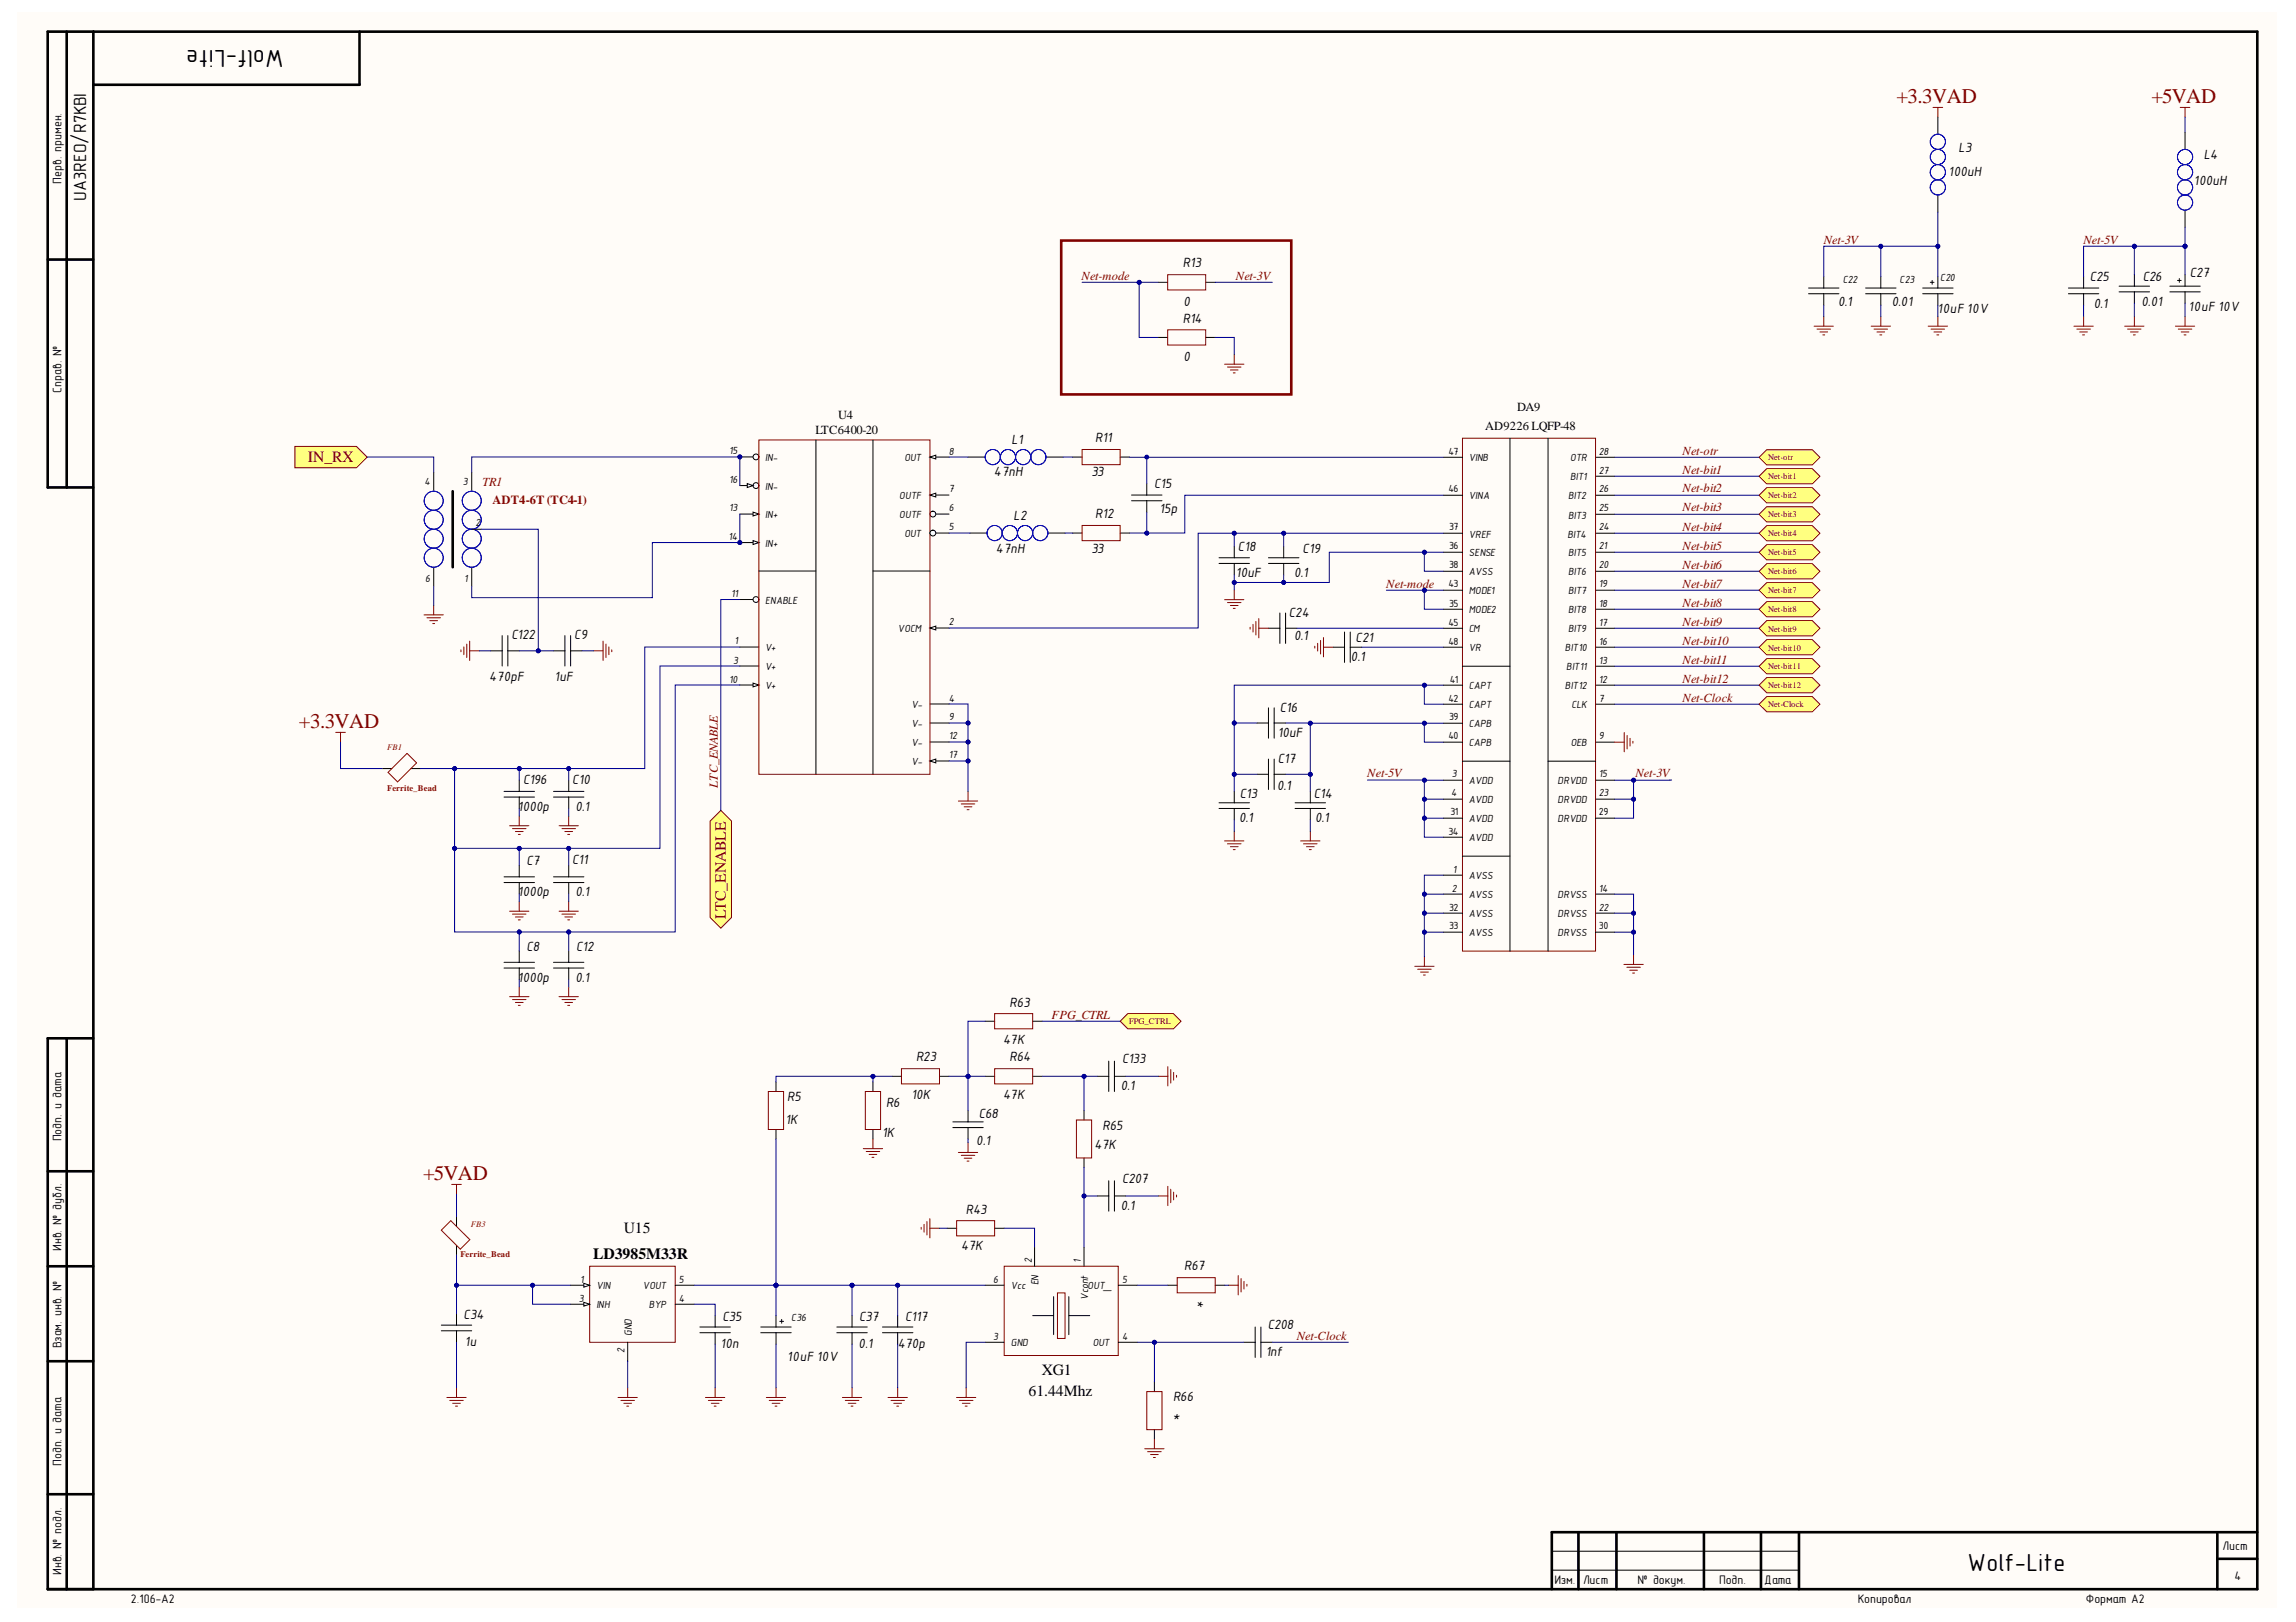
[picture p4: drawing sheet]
<svg xmlns="http://www.w3.org/2000/svg" width="297mm" height="210mm" viewBox="0 0 297 210" stroke-linecap="round" stroke-linejoin="round" font-family="sans-serif">
<defs><g id="words">
<g font-size="3.2">
<text x="36.7" y="6.4" transform="rotate(-180 36.7 6.4)">Wolf-Lite</text>
<text x="254.6" y="203.3">Wolf-Lite</text>
</g>
<g font-size="2.7" fill="#800000">
<text x="245.3" y="13.4">+3.3VAD</text>
<text x="278.3" y="13.4">+5VAD</text>
<text x="38.7" y="94.2">+3.3VAD</text>
<text x="54.7" y="152.7">+5VAD</text>
</g>
<text font-size="2.3" x="11.2" y="26" transform="rotate(-90 11.2 26)">UA3REO/R7KBI</text>
<g font-size="2" fill="#800000">
<text x="39.8" y="59.8">IN_RX</text>
<text x="93.9" y="118.9" transform="rotate(-90 93.9 118.9)">LTC_ENABLE</text>
</g>
<g font-size="2">
<text x="80.7" y="159.5">U15</text>
<text x="76.7" y="163">LD3985M33R</text>
<text x="134.8" y="177.9">XG1</text>
<text x="133.1" y="180.6">61.44Mhz</text>
</g>
<g font-size="1.9">
<text x="252.1" y="22.8">100uH</text>
<text x="253.4" y="19.6">L3</text>
<text x="285.1" y="20.6">L4</text>
<text x="283.8" y="24">100uH</text>
<text x="153" y="34.6">R13</text>
<text x="283.3" y="35.8">C27</text>
<text x="153" y="41.8">R14</text>
<text x="153.1" y="39.6">0</text>
<text x="237.8" y="39.6">0.1</text>
<text x="244.7" y="39.6">0.01</text>
<text x="250.7" y="40.5">10uF 10V</text>
<text x="270.4" y="36.3">C25</text>
<text x="270.9" y="39.8">0.1</text>
<text x="277.1" y="39.6">0.01</text>
<text x="277.2" y="36.3">C26</text>
<text x="283.1" y="40.2">10uF 10V</text>
<text x="153.1" y="46.7">0</text>
<text x="130.9" y="57.5">L1</text>
<text x="141.7" y="57.2">R11</text>
<text x="128.6" y="61.6">47nH</text>
<text x="141.2" y="61.6">33</text>
<text x="149.3" y="63.1">C15</text>
<text x="128.8" y="71.5">47nH</text>
<text x="131.1" y="67.3">L2</text>
<text x="141.2" y="71.5">33</text>
<text x="141.7" y="67">R12</text>
<text x="150" y="66.4">15p</text>
<text x="160.1" y="71.3">C18</text>
<text x="168.5" y="71.5">C19</text>
<text x="159.9" y="74.6">10uF</text>
<text x="167.4" y="74.6">0.1</text>
<text x="66.2" y="82.8">C122</text>
<text x="74.3" y="82.8">C9</text>
<text x="166.7" y="79.9">C24</text>
<text x="167.4" y="82.8">0.1</text>
<text x="175.4" y="83.1">C21</text>
<text x="63.3" y="88.2">470pF</text>
<text x="71.7" y="88.2">1uF</text>
<text x="174.8" y="85.5">0.1</text>
<text x="165.3" y="95.3">10uF</text>
<text x="165.6" y="92.1">C16</text>
<text x="67.7" y="101.4">C196</text>
<text x="74" y="101.4">C10</text>
<text x="165.3" y="98.7">C17</text>
<text x="67" y="104.9">1000p</text>
<text x="74.4" y="104.9">0.1</text>
<text x="160.3" y="106.4">0.1</text>
<text x="160.4" y="103.2">C13</text>
<text x="165.2" y="102.2">0.1</text>
<text x="170" y="103.2">C14</text>
<text x="170.1" y="106.4">0.1</text>
<text x="68.1" y="112">C7</text>
<text x="74" y="111.8">C11</text>
<text x="67" y="116">1000p</text>
<text x="74.4" y="116">0.1</text>
<text x="68.1" y="123.1">C8</text>
<text x="74.5" y="123.1">C12</text>
<text x="67" y="127">1000p</text>
<text x="74.4" y="127">0.1</text>
<text x="130.6" y="130.3">R63</text>
<text x="118.5" y="137.4">R23</text>
<text x="129.8" y="135.2">47K</text>
<text x="130.6" y="137.4">R64</text>
<text x="145.2" y="137.6">C133</text>
<text x="101.9" y="142.5">R5</text>
<text x="114.6" y="143.3">R6</text>
<text x="117.9" y="142.3">10K</text>
<text x="129.8" y="142.3">47K</text>
<text x="145" y="141.1">0.1</text>
<text x="101.6" y="145.5">1K</text>
<text x="114.1" y="147.2">1K</text>
<text x="126.3" y="148.2">0.1</text>
<text x="126.6" y="144.7">C68</text>
<text x="141.6" y="148.7">47K</text>
<text x="142.6" y="146.2">R65</text>
<text x="145.2" y="153.1">C207</text>
<text x="124.4" y="161.7">47K</text>
<text x="125" y="157.1">R43</text>
<text x="145" y="156.5">0.1</text>
<text x="153.2" y="164.4">R67</text>
<text x="60" y="170.7">C34</text>
<text x="93.5" y="171">C35</text>
<text x="111.2" y="171">C37</text>
<text x="117.1" y="171">C117</text>
<text x="154.7" y="168.2" transform="rotate(90 154.7 168.2)">*</text>
<text x="164" y="172">C208</text>
<text x="60.1" y="174.2">1u</text>
<text x="93.2" y="174.5">10n</text>
<text x="101.9" y="176.2">10uF 10V</text>
<text x="111.1" y="174.5">0.1</text>
<text x="116.2" y="174.5">470p</text>
<text x="163.8" y="175.5">1nf</text>
<text x="151.7" y="183.8">*</text>
<text x="151.8" y="181.3">R66</text>
</g>
<g font-size="1.6">
<text x="8" y="23.7" transform="rotate(-90 8 23.7)">Перв. примен.</text>
<text x="8" y="50.8" transform="rotate(-90 8 50.8)">Справ. №</text>
<text x="196.3" y="53.2">DA9</text>
<text x="105.5" y="56.1">LTC6400-20</text>
<text x="108.5" y="54.2">U4</text>
<text x="192.1" y="55.6">AD9226 LQFP-48</text>
<text x="8" y="147.7" transform="rotate(-90 8 147.7)">Подп. и дата</text>
<text x="8" y="161.9" transform="rotate(-90 8 161.9)">Инв. № дубл.</text>
<text x="8" y="174.5" transform="rotate(-90 8 174.5)">Взам. инв. №</text>
<text x="8" y="189.7" transform="rotate(-90 8 189.7)">Подп. и дата</text>
<text x="8" y="203.8" transform="rotate(-90 8 203.8)">Инв. № подл.</text>
<text x="287.5" y="200.6">Лист</text>
<text x="16.9" y="207.4">2.106-A2</text>
<text x="201.1" y="205">Изм.</text>
<text x="204.8" y="205">Лист</text>
<text x="211.8" y="205">№ докум.</text>
<text x="222.4" y="205">Подп.</text>
<text x="228.2" y="205">Дата</text>
<text x="240.3" y="207.4">Копировал</text>
<text x="269.9" y="207.4">Формат А2</text>
<text x="289.1" y="204.5">4</text>
</g>
<g font-size="1.6" fill="#800000">
<text x="235.9" y="31.5">Net-3V</text>
<text x="269.5" y="31.5">Net-5V</text>
<text x="139.9" y="36.2">Net-mode</text>
<text x="159.9" y="36.2">Net-3V</text>
<text x="217.7" y="58.8">Net-otr</text>
<text x="217.7" y="61.3">Net-bit1</text>
<text x="217.7" y="63.7">Net-bit2</text>
<text x="217.7" y="66.2">Net-bit3</text>
<text x="217.7" y="68.7">Net-bit4</text>
<text x="217.7" y="71.2">Net-bit5</text>
<text x="179.3" y="76.1">Net-mode</text>
<text x="217.7" y="73.6">Net-bit6</text>
<text x="217.7" y="76.1">Net-bit7</text>
<text x="217.7" y="78.5">Net-bit8</text>
<text x="217.7" y="81">Net-bit9</text>
<text x="217.7" y="83.4">Net-bit10</text>
<text x="217.7" y="85.9">Net-bit11</text>
<text x="217.7" y="88.3">Net-bit12</text>
<text x="217.7" y="90.8">Net-Clock</text>
<text x="92.9" y="101.9" transform="rotate(-90 92.9 101.9)">LTC_ENABLE</text>
<text x="176.9" y="100.6">Net-5V</text>
<text x="211.6" y="100.6">Net-3V</text>
<text x="136" y="131.9">FPG_CTRL</text>
<text x="167.8" y="173.4">Net-Clock</text>
</g>
<g font-size="1.6" fill="#980000">
<text x="62.4" y="62.9">TR1</text>
<text x="63.7" y="65.3">ADT4-6T (TC4-1)</text>
</g>
<g font-size="1.5">
<text x="238.4" y="36.7">C22</text>
<text x="245.8" y="36.7">C23</text>
<text x="251" y="36.4">C20</text>
<text x="94.3" y="58.7">15</text>
<text x="99" y="59.7">IN-</text>
<text x="117" y="59.7">OUT</text>
<text x="122.8" y="58.8">8</text>
<text x="190" y="59.7">VINB</text>
<text x="203.1" y="59.7">OTR</text>
<text x="206.8" y="58.8">28</text>
<text x="54.9" y="62.7">4</text>
<text x="59.9" y="62.7">3</text>
<text x="94.3" y="62.5">16</text>
<text x="99" y="63.4">IN-</text>
<text x="116.3" y="64.6">OUTF</text>
<text x="122.8" y="63.7">7</text>
<text x="190" y="64.6">VINA</text>
<text x="202.9" y="64.6">BIT2</text>
<text x="203.1" y="62.1">BIT1</text>
<text x="206.8" y="61.3">27</text>
<text x="206.8" y="63.7">26</text>
<text x="61.5" y="68.1">2</text>
<text x="94.2" y="69.9">14</text>
<text x="94.3" y="66.2">13</text>
<text x="99" y="67">IN+</text>
<text x="99" y="70.7">IN+</text>
<text x="116.3" y="67">OUTF</text>
<text x="117" y="69.5">OUT</text>
<text x="122.8" y="66.2">6</text>
<text x="122.8" y="68.6">5</text>
<text x="190" y="69.6">VREF</text>
<text x="202.8" y="69.6">BIT4</text>
<text x="202.9" y="67.1">BIT3</text>
<text x="206.8" y="68.6">24</text>
<text x="206.8" y="71.1">21</text>
<text x="206.8" y="66.2">25</text>
<text x="55" y="75.3">6</text>
<text x="60.1" y="75.3">1</text>
<text x="94.6" y="77.3">11</text>
<text x="190" y="72">SENSE</text>
<text x="190" y="74.5">AVSS</text>
<text x="190" y="76.9">MODE1</text>
<text x="202.9" y="76.9">BIT7</text>
<text x="202.9" y="72">BIT5</text>
<text x="202.9" y="74.5">BIT6</text>
<text x="206.8" y="76">19</text>
<text x="206.8" y="73.5">20</text>
<text x="95" y="83.3">1</text>
<text x="99" y="78.1">ENABLE</text>
<text x="116.2" y="81.8">VOCM</text>
<text x="122.8" y="80.9">2</text>
<text x="190" y="79.4">MODE2</text>
<text x="190" y="81.8">CM</text>
<text x="202.9" y="79.4">BIT8</text>
<text x="202.9" y="81.8">BIT9</text>
<text x="206.8" y="78.5">18</text>
<text x="206.8" y="81">17</text>
<text x="206.8" y="83.4">16</text>
<text x="94.3" y="88.3">10</text>
<text x="94.8" y="85.9">3</text>
<text x="99" y="84.3">V+</text>
<text x="99" y="86.7">V+</text>
<text x="99" y="89.2">V+</text>
<text x="190" y="89.2">CAPT</text>
<text x="190" y="84.3">VR</text>
<text x="202.4" y="84.3">BIT10</text>
<text x="202.4" y="89.2">BIT12</text>
<text x="202.6" y="86.7">BIT11</text>
<text x="206.8" y="88.3">12</text>
<text x="206.8" y="85.9">13</text>
<text x="117.9" y="94.1">V-</text>
<text x="117.9" y="91.6">V-</text>
<text x="122.8" y="95.7">12</text>
<text x="122.8" y="93.2">9</text>
<text x="122.8" y="90.8">4</text>
<text x="190" y="94.1">CAPB</text>
<text x="190" y="91.6">CAPT</text>
<text x="203.3" y="91.6">CLK</text>
<text x="206.8" y="90.8">7</text>
<text x="206.8" y="95.7">9</text>
<text x="117.9" y="96.5">V-</text>
<text x="117.9" y="99">V-</text>
<text x="122.8" y="98.1">17</text>
<text x="187.8" y="100.6">3</text>
<text x="190" y="101.5">AVDD</text>
<text x="190" y="96.5">CAPB</text>
<text x="201.5" y="101.5">DRVDD</text>
<text x="203.2" y="96.5">OEB</text>
<text x="206.8" y="100.6">15</text>
<text x="187.7" y="103">4</text>
<text x="190" y="104">AVDD</text>
<text x="190" y="106.4">AVDD</text>
<text x="201.5" y="104">DRVDD</text>
<text x="201.5" y="106.4">DRVDD</text>
<text x="206.8" y="103">23</text>
<text x="188" y="112.9">1</text>
<text x="190" y="113.8">AVSS</text>
<text x="190" y="108.9">AVDD</text>
<text x="187.8" y="115.4">2</text>
<text x="190" y="116.2">AVSS</text>
<text x="190" y="118.7">AVSS</text>
<text x="201.5" y="118.7">DRVSS</text>
<text x="201.5" y="116.2">DRVSS</text>
<text x="206.8" y="117.8">22</text>
<text x="206.8" y="115.4">14</text>
<text x="190" y="121.1">AVSS</text>
<text x="201.5" y="121.1">DRVSS</text>
<text x="75" y="166">1</text>
<text x="77.2" y="166.9">VIN</text>
<text x="83.2" y="166.9">VOUT</text>
<text x="87.8" y="166">5</text>
<text x="128.5" y="166">6</text>
<text x="130.8" y="166.9">Vcc</text>
<text x="133.5" y="163.4" transform="rotate(-90 133.5 163.4)">2</text>
<text x="134.3" y="166.4" transform="rotate(-90 134.3 166.4)">EN</text>
<text x="139.8" y="163.4" transform="rotate(-90 139.8 163.4)">1</text>
<text x="140.7" y="166.9">OUT_</text>
<text x="145.2" y="166">5</text>
<text x="74.9" y="168.5">3</text>
<text x="77.2" y="169.3">INH</text>
<text x="81.7" y="172.9" transform="rotate(-90 81.7 172.9)">GND</text>
<text x="83.9" y="169.3">BYP</text>
<text x="87.8" y="168.5">4</text>
<text x="102.4" y="170.9">C36</text>
<text x="128.5" y="173.4">3</text>
<text x="140.8" y="168.2" transform="rotate(-90 140.8 168.2)">Vcont</text>
<text x="145.2" y="173.4">4</text>
<text x="80.8" y="175.1" transform="rotate(-90 80.8 175.1)">2</text>
<text x="130.8" y="174.2">GND</text>
<text x="141.4" y="174.2">OUT</text>
</g>
<g font-size="1.4">
<text x="187.4" y="58.8">47</text>
<text x="187.4" y="63.7">46</text>
<text x="187.5" y="71.1">36</text>
<text x="187.5" y="68.6">37</text>
<text x="187.4" y="76">43</text>
<text x="187.5" y="73.5">38</text>
<text x="187.4" y="81">45</text>
<text x="187.4" y="83.4">48</text>
<text x="187.5" y="78.5">35</text>
<text x="187.6" y="88.3">41</text>
<text x="187.4" y="95.7">40</text>
<text x="187.4" y="90.8">42</text>
<text x="187.5" y="93.2">39</text>
<text x="187.6" y="105.5">31</text>
<text x="206.8" y="105.5">29</text>
<text x="187.4" y="108">34</text>
<text x="187.5" y="117.8">32</text>
<text x="187.5" y="120.3">33</text>
<text x="206.8" y="120.3">30</text>
</g>
<g font-size="1.1" fill="#800000">
<text x="228.8" y="59.6">Net-otr</text>
<text x="228.8" y="62">Net-bit1</text>
<text x="228.8" y="64.5">Net-bit2</text>
<text x="228.8" y="66.9">Net-bit3</text>
<text x="228.8" y="69.4">Net-bit4</text>
<text x="228.8" y="71.8">Net-bit5</text>
<text x="228.8" y="74.3">Net-bit6</text>
<text x="228.8" y="76.7">Net-bit7</text>
<text x="228.8" y="79.2">Net-bit8</text>
<text x="228.8" y="81.7">Net-bit9</text>
<text x="228.8" y="84.2">Net-bit10</text>
<text x="228.8" y="86.6">Net-bit11</text>
<text x="228.8" y="89.1">Net-bit12</text>
<text x="228.8" y="91.5">Net-Clock</text>
<text x="146.1" y="132.5">FPG_CTRL</text>
</g>
<g font-size="1.1" fill="#980000">
<text x="50.1" y="97.1">FB1</text>
<text x="50.1" y="102.4">Ferrite_Bead</text>
<text x="60.9" y="158.8">FB3</text>
<text x="59.6" y="162.6">Ferrite_Bead</text>
</g>
</g></defs>
<g fill="#fffcf8">
<path d="M2.2 1.6h292.3v206.5h-292.3z" fill-rule="evenodd"/>
<path d="M2.2 1.6h292.3v206.5h-292.3z" fill-rule="evenodd"/>
</g>
<g fill="none" stroke="#000" stroke-width=".34">
<path d="M8.6 4.1v59M12.1 4.1h-5.9v59h5.9M46.5 4.1v6.9h-34.4M6.2 33.6h5.9M58.6 63.6v9.8M8.6 134.4v71.3M12.1 134.4h-5.9v71.3h285.8v-201.6h-279.9v201.6M6.2 151.6h5.9M6.2 163.9h5.9M6.2 176.2h5.9M6.2 193.4h5.9M204.2 198.3v7.4"/>
<path d="M209.1 198.3v7.4M220.4 198.3v7.4M227.8 198.3v7.4M232.7 198.3v7.4M286.9 198.3v7.4M292 198.3h-91.2v7.4M286.9 201.7h5.1"/>
</g>
<g fill="none" stroke="#000" stroke-width=".13">
<path d="M282.7 17.1v2.2M234 38h3.9M234 37.3h3.9M235.9 35.8v1.5M235.9 38v1.5M241.4 38h3.9M241.4 37.3h3.9M243.3 35.8v1.5M243.3 38v1.5M248.7 38h4M248.7 37.3h4M249.7 36.5h.5"/>
<path d="M250 36.3v.5M250.7 35.8v1.5M250.7 38v1.5M267.6 38h3.9M267.6 37.3h3.9M269.6 35.8v1.5M269.6 38v1.5M274.2 37.8h3.9M274.2 37h3.9M276.1 35.6v1.4M276.1 37.8v1.4M280.7 37.8h4"/>
<path d="M280.7 37h4M281.7 36.3h.5M281.9 36v.5M282.7 27.2v2.2M282.7 35.6v1.4M282.7 37.8v1.4M125.2 59.2h2.3M135.3 59.2h2.2M138.8 59.2h1.2M144.9 59.2h1.2M56.1 61.1v2.5M56.1 73.4v2.5"/>
<path d="M61 61.1v2.5M61 73.4v2.5M61 68.5h1.3M125.5 69h2.2M135.6 69h2.2M138.8 69h1.2M144.9 69h1.2M146.4 64.8h3.9M146.4 64.1h3.9M148.4 62.6v1.5M148.4 64.8v1.5M157.7 72.9h3.9"/>
<path d="M157.7 72.2h3.9M159.7 70.7v1.5M159.7 72.9v1.5M164.1 72.9h3.9M164.1 72.2h3.9M166.1 70.7v1.5M166.1 72.9v1.5M49.5 99.5h1.2M53.2 99.5h1.2M63.5 84.2h1.5M65 82.3v3.9M65.7 82.3v3.9"/>
<path d="M65.7 84.2h1.5M71.6 84.2h1.5M73.1 82.3v3.9M73.8 84.2h1.5M73.8 82.3v3.9M162.6 93.6h1.5M164.1 91.6v3.9M164.1 98.2v4M164.8 91.6v3.9M164.8 98.2v4M164.8 93.6h1.5M65.2 103.1h3.9"/>
<path d="M65.2 102.4h3.9M65.2 114.2h3.9M65.2 113.5h3.9M67.2 100.9v1.5M67.2 103.1v1.5M67.2 112v1.5M67.2 114.2v1.5M71.6 103.1h3.9M71.6 102.4h3.9M71.6 114.2h3.9M71.6 113.5h3.9M73.6 100.9v1.5"/>
<path d="M73.6 103.1v1.5M73.6 112v1.5M73.6 114.2v1.5M157.7 104.6h3.9M157.7 103.9h3.9M159.7 102.4v1.5M159.7 104.6v1.5M162.6 100.2h1.5M164.8 100.2h1.5M167.5 104.6h4M167.5 103.9h4M169.5 102.4v1.5"/>
<path d="M169.5 104.6v1.5M65.2 125.3h3.9M65.2 124.5h3.9M67.2 123.1v1.4M67.2 125.3v1.4M71.6 125.3h3.9M71.6 124.5h3.9M73.6 123.1v1.4M73.6 125.3v1.4M200.8 203.2h31.9M200.8 200.7h31.9"/>
</g>
<g fill="none" stroke="#800000" stroke-width=".13">
<path d="M282.1 13.9h1.2M282.7 13.9v1.2M140 58.2h4.9v1.9h-4.9zM268.3 42.2h2.5M268.7 42.6h1.7M269.1 43h1M269.4 43.3h.3M269.6 41v1.2M274.9 42.2h2.5M275.3 42.6h1.7M275.6 43h1M276 43.3h.2"/>
<path d="M276.1 41v1.2M281.4 42.2h2.5M281.8 42.6h1.8M282.2 43h1M282.6 43.3h.2M282.7 41v1.2M54.9 79.6h2.5M55.2 79.9h1.8M56.1 78.3v1.3M140 68h4.9v2h-4.9zM158.4 77.6h2.5M158.8 78h1.8"/>
<path d="M159.2 78.4h1M159.6 78.7h.2M159.7 76.4v1.2M43.4 94.8h1.3M44.1 94.8v1.2M55.6 80.3h1M56 80.7h.2M59.6 84.1v.2M60 83.7v1M60.4 83.3v1.8M60.8 84.2h1.2M60.8 83v2.5"/>
<path d="M76.8 84.2h1.2M78 83v2.5M78.4 83.3v1.8M78.8 83.7v1M79.1 84.1v.2M65.9 106.9h2.5M65.9 117.9h2.5M66.3 107.2h1.8M66.3 118.3h1.8M66.7 107.6h1M66.7 118.7h1M67.1 108h.2"/>
<path d="M67.1 119h.2M67.2 105.6v1.3M67.2 116.7v1.2M72.3 106.9h2.5M72.3 117.9h2.5M72.7 107.2h1.8M72.7 118.3h1.8M73.1 107.6h1M73.1 118.7h1M73.4 108h.3M73.4 119h.3M73.6 105.6v1.3"/>
<path d="M73.6 116.7v1.2M124 103.7h2.5M124.4 104h1.7M124.7 104.4h1M125.1 104.8h.3M125.2 102.4v1.3M158.4 108.8h2.5M158.8 109.2h1.8M159.2 109.6h1M159.6 109.9h.2M159.7 107.6v1.2M168.3 108.8h2.5"/>
<path d="M168.6 109.2h1.8M169 109.6h1M169.4 109.9h.2M169.5 107.6v1.2M65.9 129h2.5M66.3 129.4h1.8M66.7 129.7h1M67.1 130.1h.2M67.2 127.7v1.3M72.3 129h2.5M72.7 129.4h1.8M73.1 129.7h1"/>
<path d="M73.4 130.1h.3M73.6 127.7v1.3"/>
</g>
<g fill="none" stroke="#00f" stroke-width=".13">
<circle cx="282.7" cy="20.3" r=".98"/>
<circle cx="282.7" cy="22.3" r=".98"/>
<circle cx="282.7" cy="24.2" r=".98"/>
<circle cx="282.7" cy="26.2" r=".98"/>
<circle cx="128.4" cy="59.2" r=".98"/>
<circle cx="130.4" cy="59.2" r=".98"/>
<circle cx="132.4" cy="59.2" r=".98"/>
<circle cx="134.3" cy="59.2" r=".98"/>
<circle cx="56.1" cy="64.8" r="1.23"/>
<circle cx="56.1" cy="67.3" r="1.23"/>
<circle cx="56.1" cy="69.7" r="1.23"/>
<circle cx="56.1" cy="72.2" r="1.23"/>
<circle cx="61" cy="64.8" r="1.23"/>
<circle cx="61" cy="67.3" r="1.23"/>
<circle cx="61" cy="69.7" r="1.23"/>
<circle cx="61" cy="72.2" r="1.23"/>
<circle cx="128.7" cy="69" r=".98"/>
<circle cx="130.6" cy="69" r=".98"/>
<circle cx="132.6" cy="69" r=".98"/>
<circle cx="134.6" cy="69" r=".98"/>
</g>
<path d="M50.2 100l2.5-2.5 1.2 1.2-2.5 2.5z" fill="none" stroke="#980000" stroke-width=".13"/>
<path d="M227.6 59.2l1-1h5.9l.9 1-.9 1h-5.9z" fill-rule="evenodd" fill="#ffff80"/>
<path d="M227.6 59.2l1-1h5.9l.9 1-.9 1h-5.9z" fill="none" stroke="#800000" stroke-width=".13"/>
<path d="M227.6 61.6l1-1h5.9l.9 1-.9 1h-5.9z" fill-rule="evenodd" fill="#ffff80"/>
<path d="M227.6 61.6l1-1h5.9l.9 1-.9 1h-5.9z" fill="none" stroke="#800000" stroke-width=".13"/>
<path d="M227.6 64.1l1-1h5.9l.9 1-.9 1h-5.9z" fill-rule="evenodd" fill="#ffff80"/>
<path d="M227.6 64.1l1-1h5.9l.9 1-.9 1h-5.9z" fill="none" stroke="#800000" stroke-width=".13"/>
<path d="M227.6 66.6l1-1h5.9l.9 1-.9 .9h-5.9z" fill-rule="evenodd" fill="#ffff80"/>
<path d="M227.6 66.6l1-1h5.9l.9 1-.9 .9h-5.9z" fill="none" stroke="#800000" stroke-width=".13"/>
<path d="M227.6 69l1-1h5.9l.9 1-.9 1h-5.9z" fill-rule="evenodd" fill="#ffff80"/>
<path d="M227.6 69l1-1h5.9l.9 1-.9 1h-5.9z" fill="none" stroke="#800000" stroke-width=".13"/>
<path d="M227.6 71.5l1-1h5.9l.9 1-.9 .9h-5.9z" fill-rule="evenodd" fill="#ffff80"/>
<path d="M227.6 71.5l1-1h5.9l.9 1-.9 .9h-5.9z" fill="none" stroke="#800000" stroke-width=".13"/>
<path d="M227.6 73.9l1-1h5.9l.9 1-.9 1h-5.9z" fill-rule="evenodd" fill="#ffff80"/>
<path d="M227.6 73.9l1-1h5.9l.9 1-.9 1h-5.9z" fill="none" stroke="#800000" stroke-width=".13"/>
<path d="M227.6 76.4l1-1h5.9l.9 1-.9 1h-5.9z" fill-rule="evenodd" fill="#ffff80"/>
<path d="M227.6 76.4l1-1h5.9l.9 1-.9 1h-5.9z" fill="none" stroke="#800000" stroke-width=".13"/>
<path d="M227.6 78.8l1-.9h5.9l.9 .9-.9 1h-5.9z" fill-rule="evenodd" fill="#ffff80"/>
<path d="M227.6 78.8l1-.9h5.9l.9 .9-.9 1h-5.9z" fill="none" stroke="#800000" stroke-width=".13"/>
<path d="M228.6 80.3h5.9l.9 1-.9 1h-5.9l-1-1z" fill-rule="evenodd" fill="#ffff80"/>
<path d="M228.6 80.3h5.9l.9 1-.9 1h-5.9l-1-1z" fill="none" stroke="#800000" stroke-width=".13"/>
<path d="M227.6 83.8l1-1h5.9l.9 1-.9 .9h-5.9z" fill-rule="evenodd" fill="#ffff80"/>
<path d="M227.6 83.8l1-1h5.9l.9 1-.9 .9h-5.9z" fill="none" stroke="#800000" stroke-width=".13"/>
<path d="M227.6 86.2l1-1h5.9l.9 1-.9 1h-5.9z" fill-rule="evenodd" fill="#ffff80"/>
<path d="M227.6 86.2l1-1h5.9l.9 1-.9 1h-5.9z" fill="none" stroke="#800000" stroke-width=".13"/>
<path d="M227.6 88.7l1-1h5.9l.9 1-.9 1h-5.9z" fill-rule="evenodd" fill="#ffff80"/>
<path d="M227.6 88.7l1-1h5.9l.9 1-.9 1h-5.9z" fill="none" stroke="#800000" stroke-width=".13"/>
<path d="M227.6 91.1l1-1h5.9l.9 1-.9 1h-5.9z" fill-rule="evenodd" fill="#ffff80"/>
<path d="M227.6 91.1l1-1h5.9l.9 1-.9 1h-5.9zM76.3 163.9h11.1v9.8h-11.1z" fill="none" stroke="#800000" stroke-width=".13"/>
<path d="M59.1 157.5v1.2M59.1 161.2v1.2M73.8 166.3h2.5M87.4 166.3h2.4" fill="none" stroke="#000" stroke-width=".13"/>
<path d="M58.3 158l2.5 2.4-1.2 1.3-2.5-2.5z" fill="none" stroke="#980000" stroke-width=".13"/>
<path d="M75.5 166.1l.8 .2-.8 .3z" fill="#f8fcff"/>
<path d="M73.8 168.8h2.5M75.5 166.1l.8 .2-.8 .3z" fill="none" stroke="#000" stroke-width=".13"/>
<path d="M75.5 168.5l.8 .3-.8 .2z" fill="#f8fcff"/>
<g fill="none" stroke="#000" stroke-width=".13">
<path d="M57.1 171.5h3.9M57.1 172.2h3.9M59.1 170v1.5M59.1 172.2v1.5M75.5 168.5l.8 .3-.8 .2zM81.2 173.7v2.5M87.4 168.8h2.4M90.5 171.7h4M90.5 172.5h4M92.5 170.3v1.4M92.5 172.5v1.4M98.4 171.7h4"/>
<path d="M98.4 172.5h4M100.4 170.3v1.4M100.4 172.5v1.4M100.9 171h.5M101.1 170.7v.5M108.3 171.7h3.9M108.3 172.5h3.9M110.2 170.3v1.4M110.2 172.5v1.4M114.2 171.7h3.9M114.2 172.5h3.9M116.1 170.3v1.4"/>
<path d="M116.1 172.5v1.4"/>
</g>
<g fill="none" stroke="#800000" stroke-width=".13">
<path d="M59.1 179.6v1.2M81.2 179.6v1.2M92.5 179.6v1.2M100.4 179.6v1.2M110.2 179.6v1.2M116.1 179.6v1.2M57.8 180.8h2.5M58.2 181.2h1.7M58.6 181.6h1M58.9 182h.3M80 180.8h2.5M80.3 181.2h1.8"/>
<path d="M80.7 181.6h1M81.1 182h.2M91.3 180.8h2.5M91.6 181.2h1.8M92 181.6h1M92.4 182h.2M99.1 180.8h2.5M99.5 181.2h1.8M99.9 181.6h1M100.3 182h.2M109 180.8h2.5M109.4 181.2h1.7"/>
<path d="M109.7 181.6h1M110.1 182h.3M114.9 180.8h2.5M115.3 181.2h1.7M115.6 181.6h1M116 182h.3"/>
</g>
<path d="M38.1 57.8h8l1.4 1.4-1.4 1.3h-8z" fill-rule="evenodd" fill="#ffff80"/>
<path d="M38.1 57.8h8l1.4 1.4-1.4 1.3h-8zM58.4 153.3h1.3M59.1 153.3v1.2" fill="none" stroke="#800000" stroke-width=".13"/>
<path d="M91.9 106.3l1.4-1.4 1.3 1.4v12.4l-1.3 1.4-1.4-1.4z" fill-rule="evenodd" fill="#ffff80"/>
<g fill="none" stroke="#800000" stroke-width=".13">
<path d="M91.9 106.3l1.4-1.4 1.3 1.4v12.4l-1.3 1.4-1.4-1.4zM128.7 138.3h4.9v2h-4.9zM128.7 131.2h4.9v1.9h-4.9zM149.8 139.3h1.3M151.1 138v2.5M151.5 138.4v1.8M151.8 138.8v1M152.2 139.2v.2M119.2 158.8v.3M119.5 158.4v1.1M119.9 158.1v1.7M120.3 157.7v2.5"/>
<path d="M120.3 158.9h1.2M123.8 158h4.9v1.9h-4.9zM124 149.1h2.5M124.4 149.5h1.7M124.7 149.9h1M125.1 150.3h.3M125.2 147.9v1.2M139.3 144.9h1.9v5h-1.9zM149.8 154.8h1.3M151.1 153.5v2.5M151.5 153.9v1.7M151.8 154.3v1"/>
<path d="M152.2 154.6v.3M125 179.6v1.2M129.9 163.9h14.8v11.5h-14.8zM136.8 167.3h1v5.9h-1zM123.7 180.8h2.5M124.1 181.2h1.8M124.5 181.6h1M124.9 182h.2M148.1 187.5h2.5M148.4 180.1h1.9v4.9h-1.9zM148.5 187.9h1.7M148.9 188.2h.9"/>
<path d="M149.2 188.6h.3M149.3 186.2v1.3"/>
</g>
<g fill="none" stroke="#000" stroke-width=".13">
<path d="M127.5 139.3h1.2M127.5 132.2h1.2M133.6 139.3h1.2M133.6 132.2h1.2M142 139.3h1.4M143.4 137.3v4M144.2 137.3v4M144.2 139.3h1.5M122.5 158.9h1.3M123.3 145.9h3.9M123.3 145.2h3.9M125.2 143.7v1.5"/>
<path d="M125.2 145.9v1.5M128.7 158.9h1.2M140.2 143.7v1.2M140.2 149.9v1.2M142 154.8h1.4M143.4 152.8v3.9M144.2 152.8v3.9M144.2 154.8h1.5M127.5 166.3h2.4M127.5 173.7h2.4M133.6 170.3h2.7M133.8 161.4v2.5"/>
<path d="M136.3 167.8v4.9M138.3 167.8v4.9M138.3 170.3h2.7M140.2 161.4v2.5M144.7 166.3h2.4M144.7 173.7h2.4M149.3 178.9v1.2M149.3 185v1.2"/>
</g>
<path d="M145.9 131.2h5.9l1 1-1 .9h-5.9l-1-.9z" fill-rule="evenodd" fill="#ffff80"/>
<g fill="none" stroke="#800000" stroke-width=".13">
<path d="M189.2 56.7h17.2v66.4h-17.2zM116.6 138.3h4.9v2h-4.9zM145.9 131.2h5.9l1 1-1 .9h-5.9l-1-.9zM99.4 141.3h2v4.9h-2zM111.7 148.6h2.5M111.9 141.3h2v4.9h-2zM112.1 149h1.7M112.4 149.4h1M112.8 149.8h.3M112.9 147.4v1.2M152.3 165.3h4.9v2h-4.9zM158.9 166.3h1.3"/>
<path d="M160.2 165.1v2.5M160.6 165.4v1.8M160.9 165.8v1M161.3 166.2v.2"/>
</g>
<g fill="none" stroke="#000" stroke-width=".13">
<path d="M95.7 59.1h2.5M186.7 59.2h2.5M195.3 56.7v66.4M200.3 56.7v66.4M206.4 59.2h2.5M186.7 69h2.5M186.7 78.8h2.5M186.7 76.4h2.5M186.7 71.5h2.5M186.7 73.9h2.5M186.7 64.1h2.5M206.4 69h2.5"/>
<path d="M206.4 78.8h2.5M206.4 76.4h2.5M206.4 71.5h2.5M206.4 73.9h2.5M206.4 66.6h2.5M206.4 61.6h2.5M206.4 64.1h2.5M186.7 81.3h2.5M186.7 83.8h2.5M186.7 91.1h2.5M186.7 96h2.5M186.7 88.7h2.5"/>
<path d="M186.7 93.6h2.5M189.2 86.2h6.1M189.2 98.5h6.1M200.3 98.5h6.1M206.4 81.3h2.5M206.4 83.8h2.5M206.4 91.1h2.5M206.4 96h2.5M206.4 88.7h2.5M206.4 86.2h2.5M186.7 103.4h2.5M186.7 118.2h2.5"/>
<path d="M186.7 113.3h2.5M186.7 115.7h2.5M186.7 101h2.5M186.7 105.9h2.5M186.7 108.3h2.5M189.2 110.8h6.1M206.4 103.4h2.5M206.4 118.2h2.5M206.4 115.7h2.5M206.4 101h2.5M206.4 105.9h2.5M115.4 139.3h1.2"/>
<path d="M121.5 139.3h1.3M186.7 120.6h2.5M206.4 120.6h2.5M100.4 140v1.3M100.4 146.2v1.2M112.9 140v1.3M112.9 146.2v1.2M151.1 166.3h1.2M157.2 166.3h1.2M160.9 173.7h1.5M162.4 171.7v4M163.1 171.7v4"/>
<path d="M163.1 173.7h1.5"/>
</g>
<circle cx="97.8" cy="59.1" r=".38" fill="#f8fcff"/>
<g fill="none" stroke="#000" stroke-width=".13">
<path d="M95.7 62.8h2.5"/>
<circle cx="97.8" cy="59.1" r=".38"/>
</g>
<circle cx="97.8" cy="62.8" r=".37" fill="#f8fcff"/>
<circle cx="97.8" cy="62.8" r=".37" fill="none" stroke="#000" stroke-width=".13"/>
<path d="M96.7 62.6l.7 .2-.7 .3z" fill="#f8fcff"/>
<path d="M95.7 66.5h2.5M96.7 62.6l.7 .2-.7 .3z" fill="none" stroke="#000" stroke-width=".13"/>
<path d="M97.4 66.3l.8 .2-.8 .3z" fill="#f8fcff"/>
<path d="M95.7 70.2h2.5M97.4 66.3l.8 .2-.8 .3z" fill="none" stroke="#000" stroke-width=".13"/>
<path d="M97.4 70l.8 .2-.8 .3z" fill="#f8fcff"/>
<path d="M95.7 77.6h2.5M97.4 70l.8 .2-.8 .3z" fill="none" stroke="#000" stroke-width=".13"/>
<circle cx="97.8" cy="77.6" r=".38" fill="#f8fcff"/>
<g fill="none" stroke="#000" stroke-width=".13">
<path d="M95.7 83.7h2.5M95.7 86.2h2.5M95.7 88.6h2.5"/>
<circle cx="97.8" cy="77.6" r=".38"/>
</g>
<path d="M97.4 88.4l.8 .2-.8 .3z" fill="#f8fcff"/>
<path d="M97.4 88.4l.8 .2-.8 .3zM120.3 96h2.5M120.3 93.6h2.5M120.3 91.1h2.5M120.3 81.3h2.5" fill="none" stroke="#000" stroke-width=".13"/>
<path d="M120.3 81.3l.8-.3v.5z" fill="#f8fcff"/>
<path d="M120.3 81.3l.8-.3v.5zM120.3 98.5h2.5" fill="none" stroke="#000" stroke-width=".13"/>
<path d="M120.3 98.5l.8-.3v.5z" fill="#f8fcff"/>
<path d="M120.3 66.5h2.5M120.3 98.5l.8-.3v.5z" fill="none" stroke="#000" stroke-width=".13"/>
<circle cx="120.7" cy="66.5" r=".38" fill="#f8fcff"/>
<g fill="none" stroke="#000" stroke-width=".13">
<path d="M120.3 64.1h2.5"/>
<circle cx="120.7" cy="66.5" r=".37"/>
</g>
<path d="M120.3 64.1l.8-.3v.5z" fill="#f8fcff"/>
<path d="M105.6 56.9v43.3M112.9 56.9v43.3M120.3 59.2h2.5M120.3 64.1l.8-.3v.5z" fill="none" stroke="#000" stroke-width=".13"/>
<path d="M98.2 56.9h22.1v43.3h-22.1z" fill="none" stroke="#800000" stroke-width=".13"/>
<path d="M120.3 59.2l.8-.3v.5z" fill="#f8fcff"/>
<path d="M120.3 59.2l.8-.3v.5zM120.3 69h2.5" fill="none" stroke="#000" stroke-width=".13"/>
<circle cx="120.7" cy="69" r=".37" fill="#f8fcff"/>
<g fill="none" stroke="#000" stroke-width=".13">
<path d="M250.7 15.1v2.3M149.8 36.5h1.3M156 36.5h1.2M250.7 25.2v2.2M149.8 43.7h1.3M156 43.7h1.2M98.2 73.9h7.4M112.9 73.9h7.4M165.6 79.3v4M166.3 79.3v4M164.1 81.3h1.5M166.3 81.3h1.5"/>
<path d="M172.5 83.8h1.4M173.9 81.8v3.9M174.7 81.8v3.9M174.7 83.8h1.5"/>
<circle cx="120.7" cy="69" r=".37"/>
</g>
<g fill="none" stroke="#800000" stroke-width=".13">
<path d="M250.1 13.9h1.2M250.7 13.9v1.2M151.1 35.6h4.9v1.9h-4.9zM151.1 42.7h4.9v1.9h-4.9zM158.4 47.1h2.5M158.8 47.5h1.8M159.2 47.9h1M159.6 48.3h.2M159.7 45.9v1.2M234.7 42.2h2.5M235.1 42.6h1.7M235.4 43h1"/>
<path d="M235.8 43.3h.3M235.9 41v1.2M242.1 42.2h2.5M242.4 42.6h1.8M242.8 43h1M243.2 43.3h.3M243.3 41v1.2M249.4 42.2h2.6M249.8 42.6h1.8M250.2 43h1M250.6 43.3h.2M250.7 41v1.2"/>
<path d="M161.7 81.2v.2M162.1 80.8v1M162.5 80.4v1.8M162.9 80v2.5M162.9 81.3h1.2M170.1 83.6v.3M170.5 83.3v1M170.8 82.9v1.7M171.2 82.5v2.5M171.2 83.8h1.3M208.9 96h1.2M210.1 94.8v2.5"/>
<path d="M210.5 95.2v1.7M210.9 95.5v1.1M211.3 95.9v.3M183 125h2.5M183.4 125.4h1.8M183.8 125.8h1M184.2 126.2h.2M184.3 123.8v1.2M210.1 124.8h2.5M210.5 125.2h1.7M210.8 125.6h1M211.2 125.9h.3"/>
<path d="M211.3 123.6v1.2"/>
</g>
<g fill="none" stroke="#00f" stroke-width=".13">
<circle cx="250.7" cy="18.3" r=".98"/>
<circle cx="250.7" cy="18.4" r=".98"/>
<circle cx="250.7" cy="20.3" r=".98"/>
<circle cx="250.7" cy="22.3" r=".98"/>
<circle cx="250.7" cy="24.2" r=".98"/>
</g>
<path d="M282.7 29.4v2.5" fill="none" stroke="#000080" stroke-width=".13"/>
<circle cx="282.7" cy="31.9" r=".25" fill="#000080"/>
<g fill="none" stroke="#000080" stroke-width=".13">
<path d="M47.5 59.2h8.6v1.9M44.1 96v3.5h5.4M54.4 99.5h4.4"/>
<circle cx="282.7" cy="31.9" r=".25"/>
</g>
<circle cx="58.8" cy="99.5" r=".25" fill="#000080"/>
<g fill="none" stroke="#000080" stroke-width=".13">
<path d="M95.7 70.2h-11.3v7.1h-23.4v-1.4"/>
<circle cx="58.8" cy="99.5" r=".25"/>
</g>
<circle cx="95.7" cy="70.2" r=".25" fill="#000080"/>
<g fill="none" stroke="#000080" stroke-width=".13">
<path d="M95.7 59.1h-34.7v2"/>
<circle cx="95.7" cy="70.2" r=".25"/>
</g>
<circle cx="95.7" cy="59.1" r=".25" fill="#000080"/>
<g fill="none" stroke="#000080" stroke-width=".13">
<path d="M62.3 68.5h7.3v15.7h-2.4M62 84.2h1.5"/>
<circle cx="95.7" cy="59.1" r=".25"/>
</g>
<circle cx="69.6" cy="84.2" r=".25" fill="#000080"/>
<g fill="none" stroke="#000080" stroke-width=".13">
<path d="M69.6 84.2h2"/>
<circle cx="69.6" cy="84.2" r=".25"/>
</g>
<circle cx="69.6" cy="84.2" r=".25" fill="#000080"/>
<g fill="none" stroke="#000080" stroke-width=".13">
<path d="M95.7 66.5v3.7M75.3 84.2h1.5"/>
<circle cx="69.6" cy="84.2" r=".25"/>
</g>
<circle cx="95.7" cy="70.2" r=".25" fill="#000080"/>
<g fill="none" stroke="#000080" stroke-width=".13">
<path d="M95.7 59.1v3.7"/>
<circle cx="95.7" cy="70.2" r=".25"/>
</g>
<circle cx="95.7" cy="59.1" r=".25" fill="#000080"/>
<g fill="none" stroke="#000080" stroke-width=".13">
<path d="M122.8 96h2.4v2.5h-2.4"/>
<circle cx="95.7" cy="59.1" r=".25"/>
</g>
<circle cx="125.2" cy="98.5" r=".25" fill="#000080"/>
<circle cx="125.2" cy="98.5" r=".25" fill="none" stroke="#000080" stroke-width=".13"/>
<circle cx="125.2" cy="96" r=".25" fill="#000080"/>
<g fill="none" stroke="#000080" stroke-width=".13">
<path d="M122.8 93.6h2.4v2.4"/>
<circle cx="125.2" cy="96" r=".25"/>
</g>
<circle cx="125.2" cy="93.6" r=".25" fill="#000080"/>
<circle cx="125.2" cy="93.6" r=".25" fill="none" stroke="#000080" stroke-width=".13"/>
<circle cx="125.2" cy="96" r=".25" fill="#000080"/>
<g fill="none" stroke="#000080" stroke-width=".13">
<path d="M122.8 91.1h2.4v2.5"/>
<circle cx="125.2" cy="96" r=".25"/>
</g>
<circle cx="125.2" cy="93.6" r=".25" fill="#000080"/>
<g fill="none" stroke="#000080" stroke-width=".13">
<path d="M276.1 31.9h6.6M122.8 59.2h2.4M137.5 59.2h1.3M208.9 59.2h18.7M122.8 69h2.7M137.8 69h1M208.9 78.8h18.7M208.9 76.4h18.7M208.9 73.9h18.7M208.9 71.5h18.7M208.9 69h18.7M208.9 66.6h18.7"/>
<path d="M208.9 64.1h18.7M208.9 61.6h18.7M208.9 91.1h18.7M208.9 88.7h18.7M208.9 86.2h18.7M208.9 83.8h18.7M208.9 81.3h18.7M159.7 106.1v1.5M169.5 106.1v1.5"/>
<circle cx="125.2" cy="93.6" r=".25"/>
</g>
<circle cx="276.1" cy="31.9" r=".25" fill="#000080"/>
<circle cx="276.1" cy="31.9" r=".25" fill="none" stroke="#000080" stroke-width=".13"/>
<circle cx="282.7" cy="31.9" r=".25" fill="#000080"/>
<g fill="none" stroke="#000080" stroke-width=".13">
<path d="M56.1 75.9v2.4M67.2 120.6v2.5M67.2 126.7v1"/>
<circle cx="282.7" cy="31.9" r=".25"/>
</g>
<circle cx="67.2" cy="120.6" r=".25" fill="#000080"/>
<g fill="none" stroke="#000080" stroke-width=".13">
<path d="M67.2 109.8v2.2M67.2 115.7v1"/>
<circle cx="67.2" cy="120.6" r=".25"/>
</g>
<circle cx="67.2" cy="109.8" r=".25" fill="#000080"/>
<g fill="none" stroke="#000080" stroke-width=".13">
<path d="M67.2 99.5v1.4M67.2 104.6v1"/>
<circle cx="67.2" cy="109.8" r=".25"/>
</g>
<circle cx="67.2" cy="99.5" r=".25" fill="#000080"/>
<g fill="none" stroke="#000080" stroke-width=".13">
<path d="M73.6 120.6v2.5M73.6 126.7v1"/>
<circle cx="67.2" cy="99.5" r=".25"/>
</g>
<circle cx="73.6" cy="120.6" r=".25" fill="#000080"/>
<g fill="none" stroke="#000080" stroke-width=".13">
<path d="M73.6 109.8v2.2M73.6 115.7v1"/>
<circle cx="73.6" cy="120.6" r=".25"/>
</g>
<circle cx="73.6" cy="109.8" r=".25" fill="#000080"/>
<g fill="none" stroke="#000080" stroke-width=".13">
<path d="M73.6 99.5v1.4M73.6 104.6v1"/>
<circle cx="73.6" cy="109.8" r=".25"/>
</g>
<circle cx="73.6" cy="99.5" r=".25" fill="#000080"/>
<g fill="none" stroke="#000080" stroke-width=".13">
<path d="M125.2 98.5v3.9"/>
<circle cx="73.6" cy="99.5" r=".25"/>
</g>
<circle cx="125.2" cy="98.5" r=".25" fill="#000080"/>
<g fill="none" stroke="#000080" stroke-width=".13">
<path d="M269.6 39.5v1.5M276.1 39.2v1.8M282.7 31.9v3.7M282.7 39.2v1.8"/>
<circle cx="125.2" cy="98.5" r=".25"/>
</g>
<circle cx="282.7" cy="31.9" r=".25" fill="#000080"/>
<g fill="none" stroke="#000080" stroke-width=".13">
<path d="M282.7 15.1v2M59.1 154.5v3M59.1 162.4v3.9h14.7"/>
<circle cx="282.7" cy="31.9" r=".25"/>
</g>
<circle cx="68.9" cy="166.3" r=".25" fill="#000080"/>
<circle cx="68.9" cy="166.3" r=".25" fill="none" stroke="#000080" stroke-width=".13"/>
<circle cx="59.1" cy="166.3" r=".25" fill="#000080"/>
<g fill="none" stroke="#000080" stroke-width=".13">
<path d="M59.1 166.3v3.7"/>
<circle cx="59.1" cy="166.3" r=".25"/>
</g>
<circle cx="59.1" cy="166.3" r=".25" fill="#000080"/>
<g fill="none" stroke="#000080" stroke-width=".13">
<path d="M68.9 166.3v2.5h4.9"/>
<circle cx="59.1" cy="166.3" r=".25"/>
</g>
<circle cx="68.9" cy="166.3" r=".25" fill="#000080"/>
<g fill="none" stroke="#000080" stroke-width=".13">
<path d="M59.1 173.7v5.9M81.2 176.2v3.4M89.8 168.8h2.7v1.5M92.5 173.9v5.7M100.4 166.3v4"/>
<circle cx="68.9" cy="166.3" r=".25"/>
</g>
<circle cx="100.4" cy="166.3" r=".25" fill="#000080"/>
<g fill="none" stroke="#000080" stroke-width=".13">
<path d="M100.4 173.9v5.7M110.2 166.3v4M110.2 173.9v5.7M116.1 173.9v5.7"/>
<circle cx="100.4" cy="166.3" r=".25"/>
</g>
<circle cx="110.2" cy="166.3" r=".25" fill="#000080"/>
<g fill="none" stroke="#000080" stroke-width=".13">
<path d="M116.1 166.3v4"/>
<circle cx="110.2" cy="166.3" r=".25"/>
</g>
<circle cx="116.1" cy="166.3" r=".25" fill="#000080"/>
<g fill="none" stroke="#000080" stroke-width=".13">
<path d="M95.7 77.6h-2.4v27.3M95.7 83.7h-12.3v15.8h-24.6v21.1h28.6v-32h8.3"/>
<circle cx="116.1" cy="166.3" r=".25"/>
</g>
<circle cx="73.6" cy="120.6" r=".25" fill="#000080"/>
<circle cx="73.6" cy="120.6" r=".25" fill="none" stroke="#000080" stroke-width=".13"/>
<circle cx="67.2" cy="120.6" r=".25" fill="#000080"/>
<circle cx="67.2" cy="120.6" r=".25" fill="none" stroke="#000080" stroke-width=".13"/>
<circle cx="58.8" cy="109.8" r=".25" fill="#000080"/>
<circle cx="58.8" cy="109.8" r=".25" fill="none" stroke="#000080" stroke-width=".13"/>
<circle cx="58.8" cy="99.5" r=".25" fill="#000080"/>
<circle cx="58.8" cy="99.5" r=".25" fill="none" stroke="#000080" stroke-width=".13"/>
<circle cx="67.2" cy="99.5" r=".25" fill="#000080"/>
<circle cx="67.2" cy="99.5" r=".25" fill="none" stroke="#000080" stroke-width=".13"/>
<circle cx="73.6" cy="99.5" r=".25" fill="#000080"/>
<g fill="none" stroke="#000080" stroke-width=".13">
<path d="M95.7 86.2h-10.3v23.6h-26.6"/>
<circle cx="73.6" cy="99.5" r=".25"/>
</g>
<circle cx="73.6" cy="109.8" r=".25" fill="#000080"/>
<circle cx="73.6" cy="109.8" r=".25" fill="none" stroke="#000080" stroke-width=".13"/>
<circle cx="67.2" cy="109.8" r=".25" fill="#000080"/>
<circle cx="67.2" cy="109.8" r=".25" fill="none" stroke="#000080" stroke-width=".13"/>
<circle cx="58.8" cy="109.8" r=".25" fill="#000080"/>
<g fill="none" stroke="#000080" stroke-width=".13">
<path d="M147.1 173.7h2.2v5.2"/>
<circle cx="58.8" cy="109.8" r=".25"/>
</g>
<circle cx="149.3" cy="173.7" r=".25" fill="#000080"/>
<g fill="none" stroke="#000080" stroke-width=".13">
<path d="M140.2 151.1v10.3M127.5 173.7h-2.5v5.9"/>
<circle cx="149.3" cy="173.7" r=".25"/>
</g>
<circle cx="140.2" cy="154.8" r=".25" fill="#000080"/>
<g fill="none" stroke="#000080" stroke-width=".13">
<path d="M140.2 154.8h1.8"/>
<circle cx="140.2" cy="154.8" r=".25"/>
</g>
<circle cx="140.2" cy="154.8" r=".25" fill="#000080"/>
<g fill="none" stroke="#000080" stroke-width=".13">
<path d="M142 139.3h-1.8v4.4M145.7 139.3h4.1M145.7 154.8h4.1"/>
<circle cx="140.2" cy="154.8" r=".25"/>
</g>
<circle cx="140.2" cy="139.3" r=".25" fill="#000080"/>
<g fill="none" stroke="#000080" stroke-width=".13">
<path d="M134.8 139.3h5.4"/>
<circle cx="140.2" cy="139.3" r=".25"/>
</g>
<circle cx="140.2" cy="139.3" r=".25" fill="#000080"/>
<g fill="none" stroke="#000080" stroke-width=".13">
<path d="M127.5 139.3h-2.3v4.4"/>
<circle cx="140.2" cy="139.3" r=".25"/>
</g>
<circle cx="125.2" cy="139.3" r=".25" fill="#000080"/>
<g fill="none" stroke="#000080" stroke-width=".13">
<path d="M127.5 132.2h-2.3v7.1M121.5 158.9h1M125.2 147.4v.5M129.9 158.9h3.9v2.5"/>
<circle cx="125.2" cy="139.3" r=".25"/>
</g>
<circle cx="125.2" cy="139.3" r=".25" fill="#000080"/>
<g fill="none" stroke="#000080" stroke-width=".13">
<path d="M122.8 139.3h2.4M134.8 132.2h10.1"/>
<circle cx="125.2" cy="139.3" r=".25"/>
</g>
<circle cx="125.2" cy="139.3" r=".25" fill="#000080"/>
<g fill="none" stroke="#000080" stroke-width=".13">
<path d="M115.4 139.3h-2.5v.7M147.1 166.3h4M158.4 166.3h.5"/>
<circle cx="125.2" cy="139.3" r=".25"/>
</g>
<circle cx="112.9" cy="139.3" r=".25" fill="#000080"/>
<g fill="none" stroke="#000080" stroke-width=".13">
<path d="M112.9 139.3h-12.5v.7"/>
<circle cx="112.9" cy="139.3" r=".25"/>
</g>
<circle cx="112.9" cy="139.3" r=".25" fill="#000080"/>
<g fill="none" stroke="#000080" stroke-width=".13">
<path d="M89.8 166.3h10.6"/>
<circle cx="112.9" cy="139.3" r=".25"/>
</g>
<circle cx="100.4" cy="166.3" r=".25" fill="#000080"/>
<g fill="none" stroke="#000080" stroke-width=".13">
<path d="M110.2 166.3h17.3"/>
<circle cx="100.4" cy="166.3" r=".25"/>
</g>
<circle cx="110.2" cy="166.3" r=".25" fill="#000080"/>
<circle cx="110.2" cy="166.3" r=".25" fill="none" stroke="#000080" stroke-width=".13"/>
<circle cx="116.1" cy="166.3" r=".25" fill="#000080"/>
<g fill="none" stroke="#000080" stroke-width=".13">
<path d="M100.4 166.3h9.8"/>
<circle cx="116.1" cy="166.3" r=".25"/>
</g>
<circle cx="100.4" cy="166.3" r=".25" fill="#000080"/>
<circle cx="100.4" cy="166.3" r=".25" fill="none" stroke="#000080" stroke-width=".13"/>
<circle cx="110.2" cy="166.3" r=".25" fill="#000080"/>
<g fill="none" stroke="#000080" stroke-width=".13">
<path d="M100.4 147.4v18.9"/>
<circle cx="110.2" cy="166.3" r=".25"/>
</g>
<circle cx="100.4" cy="166.3" r=".25" fill="#000080"/>
<circle cx="100.4" cy="166.3" r=".25" fill="none" stroke="#000080" stroke-width=".13"/>
<circle cx="100.4" cy="166.3" r=".25" fill="#000080"/>
<g fill="none" stroke="#000080" stroke-width=".13">
<path d="M149.3 173.7h11.6"/>
<circle cx="100.4" cy="166.3" r=".25"/>
</g>
<circle cx="149.3" cy="173.7" r=".25" fill="#000080"/>
<g fill="none" stroke="#000080" stroke-width=".13">
<path d="M159.7 100.2h2.9M164.6 173.7h9.8"/>
<circle cx="149.3" cy="173.7" r=".25"/>
</g>
<circle cx="159.7" cy="100.2" r=".25" fill="#000080"/>
<g fill="none" stroke="#000080" stroke-width=".13">
<path d="M169.5 93.6h17.2"/>
<circle cx="159.7" cy="100.2" r=".25"/>
</g>
<circle cx="169.5" cy="93.6" r=".25" fill="#000080"/>
<circle cx="169.5" cy="93.6" r=".25" fill="none" stroke="#000080" stroke-width=".13"/>
<circle cx="184.3" cy="93.6" r=".25" fill="#000080"/>
<g fill="none" stroke="#000080" stroke-width=".13">
<path d="M166.3 93.6h3.2v8.8"/>
<circle cx="184.3" cy="93.6" r=".25"/>
</g>
<circle cx="169.5" cy="93.6" r=".25" fill="#000080"/>
<circle cx="169.5" cy="93.6" r=".25" fill="none" stroke="#000080" stroke-width=".13"/>
<circle cx="169.5" cy="100.2" r=".25" fill="#000080"/>
<g fill="none" stroke="#000080" stroke-width=".13">
<path d="M162.6 93.6h-2.9v8.8"/>
<circle cx="169.5" cy="100.2" r=".25"/>
</g>
<circle cx="159.7" cy="93.6" r=".25" fill="#000080"/>
<circle cx="159.7" cy="93.6" r=".25" fill="none" stroke="#000080" stroke-width=".13"/>
<circle cx="159.7" cy="100.2" r=".25" fill="#000080"/>
<g fill="none" stroke="#000080" stroke-width=".13">
<path d="M186.7 88.7h-27v4.9"/>
<circle cx="159.7" cy="100.2" r=".25"/>
</g>
<circle cx="159.7" cy="93.6" r=".25" fill="#000080"/>
<circle cx="159.7" cy="93.6" r=".25" fill="none" stroke="#000080" stroke-width=".13"/>
<circle cx="184.3" cy="88.7" r=".25" fill="#000080"/>
<g fill="none" stroke="#000080" stroke-width=".13">
<path d="M184.3 88.7v2.4h2.4"/>
<circle cx="184.3" cy="88.7" r=".25"/>
</g>
<circle cx="184.3" cy="88.7" r=".25" fill="#000080"/>
<g fill="none" stroke="#000080" stroke-width=".13">
<path d="M184.3 93.6v2.4h2.4"/>
<circle cx="184.3" cy="88.7" r=".25"/>
</g>
<circle cx="184.3" cy="93.6" r=".25" fill="#000080"/>
<g fill="none" stroke="#000080" stroke-width=".13">
<path d="M166.3 100.2h3.2"/>
<circle cx="184.3" cy="93.6" r=".25"/>
</g>
<circle cx="169.5" cy="100.2" r=".25" fill="#000080"/>
<g fill="none" stroke="#000080" stroke-width=".13">
<path d="M184.3 105.9v2.4h2.4"/>
<circle cx="169.5" cy="100.2" r=".25"/>
</g>
<circle cx="184.3" cy="105.9" r=".25" fill="#000080"/>
<g fill="none" stroke="#000080" stroke-width=".13">
<path d="M176.9 100.9l7.4 .1"/>
<circle cx="184.3" cy="105.9" r=".25"/>
</g>
<circle cx="184.3" cy="101" r=".25" fill="#000080"/>
<g fill="none" stroke="#000080" stroke-width=".13">
<path d="M184.3 103.4v2.5h2.4"/>
<circle cx="184.3" cy="101" r=".25"/>
</g>
<circle cx="184.3" cy="105.9" r=".25" fill="#000080"/>
<circle cx="184.3" cy="105.9" r=".25" fill="none" stroke="#000080" stroke-width=".13"/>
<circle cx="184.3" cy="103.4" r=".25" fill="#000080"/>
<g fill="none" stroke="#000080" stroke-width=".13">
<path d="M186.7 101h-2.4v2.4h2.4"/>
<circle cx="184.3" cy="103.4" r=".25"/>
</g>
<circle cx="184.3" cy="103.4" r=".25" fill="#000080"/>
<circle cx="184.3" cy="103.4" r=".25" fill="none" stroke="#000080" stroke-width=".13"/>
<circle cx="184.3" cy="101" r=".25" fill="#000080"/>
<g fill="none" stroke="#000080" stroke-width=".13">
<path d="M184.3 118.2v2.4h2.4"/>
<circle cx="184.3" cy="101" r=".25"/>
</g>
<circle cx="184.3" cy="118.2" r=".25" fill="#000080"/>
<circle cx="184.3" cy="118.2" r=".25" fill="none" stroke="#000080" stroke-width=".13"/>
<circle cx="184.3" cy="120.6" r=".25" fill="#000080"/>
<g fill="none" stroke="#000080" stroke-width=".13">
<path d="M184.3 120.6v3.2"/>
<circle cx="184.3" cy="120.6" r=".25"/>
</g>
<circle cx="184.3" cy="120.6" r=".25" fill="#000080"/>
<g fill="none" stroke="#000080" stroke-width=".13">
<path d="M211.3 118.2v2.4h-2.4"/>
<circle cx="184.3" cy="120.6" r=".25"/>
</g>
<circle cx="211.3" cy="118.2" r=".25" fill="#000080"/>
<circle cx="211.3" cy="118.2" r=".25" fill="none" stroke="#000080" stroke-width=".13"/>
<circle cx="211.3" cy="120.6" r=".25" fill="#000080"/>
<g fill="none" stroke="#000080" stroke-width=".13">
<path d="M211.3 120.6v3"/>
<circle cx="211.3" cy="120.6" r=".25"/>
</g>
<circle cx="211.3" cy="120.6" r=".25" fill="#000080"/>
<g fill="none" stroke="#000080" stroke-width=".13">
<path d="M184.3 115.7v2.5h2.4"/>
<circle cx="211.3" cy="120.6" r=".25"/>
</g>
<circle cx="184.3" cy="118.2" r=".25" fill="#000080"/>
<circle cx="184.3" cy="118.2" r=".25" fill="none" stroke="#000080" stroke-width=".13"/>
<circle cx="184.3" cy="115.7" r=".25" fill="#000080"/>
<g fill="none" stroke="#000080" stroke-width=".13">
<path d="M186.7 113.3h-2.4v2.4h2.4"/>
<circle cx="184.3" cy="115.7" r=".25"/>
</g>
<circle cx="184.3" cy="115.7" r=".25" fill="#000080"/>
<g fill="none" stroke="#000080" stroke-width=".13">
<path d="M208.9 115.7h2.4v2.5h-2.4"/>
<circle cx="184.3" cy="115.7" r=".25"/>
</g>
<circle cx="211.3" cy="118.2" r=".25" fill="#000080"/>
<g fill="none" stroke="#000080" stroke-width=".13">
<path d="M276.1 31.9v3.7"/>
<circle cx="211.3" cy="118.2" r=".25"/>
</g>
<circle cx="276.1" cy="31.9" r=".25" fill="#000080"/>
<g fill="none" stroke="#000080" stroke-width=".13">
<path d="M276.1 31.9h-6.5v3.9"/>
<circle cx="276.1" cy="31.9" r=".25"/>
</g>
<circle cx="276.1" cy="31.9" r=".25" fill="#000080"/>
<g fill="none" stroke="#000080" stroke-width=".13">
<path d="M250.7 27.4v8.4"/>
<circle cx="276.1" cy="31.9" r=".25"/>
</g>
<circle cx="250.7" cy="31.9" r=".25" fill="#000080"/>
<g fill="none" stroke="#000080" stroke-width=".13">
<path d="M250.7 31.9h-14.8v3.9"/>
<circle cx="250.7" cy="31.9" r=".25"/>
</g>
<circle cx="250.7" cy="31.9" r=".25" fill="#000080"/>
<circle cx="250.7" cy="31.9" r=".25" fill="none" stroke="#000080" stroke-width=".13"/>
<circle cx="243.3" cy="31.9" r=".25" fill="#000080"/>
<g fill="none" stroke="#000080" stroke-width=".13">
<path d="M243.3 31.9v3.9"/>
<circle cx="243.3" cy="31.9" r=".25"/>
</g>
<circle cx="243.3" cy="31.9" r=".25" fill="#000080"/>
<g fill="none" stroke="#000080" stroke-width=".13">
<path d="M235.9 39.5v1.5M243.3 39.5v1.5M250.7 39.5v1.5M211.3 103.4v2.5h-2.4"/>
<circle cx="243.3" cy="31.9" r=".25"/>
</g>
<circle cx="211.3" cy="103.4" r=".25" fill="#000080"/>
<g fill="none" stroke="#000080" stroke-width=".13">
<path d="M216.3 100.9l-5 .1"/>
<circle cx="211.3" cy="103.4" r=".25"/>
</g>
<circle cx="211.3" cy="101" r=".25" fill="#000080"/>
<g fill="none" stroke="#000080" stroke-width=".13">
<path d="M148.4 59.2v3.4"/>
<circle cx="211.3" cy="101" r=".25"/>
</g>
<circle cx="148.4" cy="59.2" r=".25" fill="#000080"/>
<g fill="none" stroke="#000080" stroke-width=".13">
<path d="M148.4 66.3v2.7h-2.3"/>
<circle cx="148.4" cy="59.2" r=".25"/>
</g>
<circle cx="148.4" cy="69" r=".25" fill="#000080"/>
<g fill="none" stroke="#000080" stroke-width=".13">
<path d="M146.2 59.2h40.5M186.7 64.1h-33.4v4.9h-4.9"/>
<circle cx="148.4" cy="69" r=".25"/>
</g>
<circle cx="148.4" cy="69" r=".25" fill="#000080"/>
<g fill="none" stroke="#000080" stroke-width=".13">
<path d="M208.9 101h2.4v2.4h-2.4"/>
<circle cx="148.4" cy="69" r=".25"/>
</g>
<circle cx="211.3" cy="103.4" r=".25" fill="#000080"/>
<circle cx="211.3" cy="103.4" r=".25" fill="none" stroke="#000080" stroke-width=".13"/>
<circle cx="211.3" cy="101" r=".25" fill="#000080"/>
<g fill="none" stroke="#000080" stroke-width=".13">
<path d="M186.7 69h-27v1.7M167.8 81.3h18.9M176.2 83.8h10.5"/>
<circle cx="211.3" cy="101" r=".25"/>
</g>
<circle cx="166.1" cy="69" r=".25" fill="#000080"/>
<circle cx="166.1" cy="69" r=".25" fill="none" stroke="#000080" stroke-width=".13"/>
<circle cx="159.7" cy="69" r=".25" fill="#000080"/>
<g fill="none" stroke="#000080" stroke-width=".13">
<path d="M166.1 69v1.7"/>
<circle cx="159.7" cy="69" r=".25"/>
</g>
<circle cx="166.1" cy="69" r=".25" fill="#000080"/>
<g fill="none" stroke="#000080" stroke-width=".13">
<path d="M159.7 69h-4.7v12.3h-32.2"/>
<circle cx="166.1" cy="69" r=".25"/>
</g>
<circle cx="159.7" cy="69" r=".25" fill="#000080"/>
<g fill="none" stroke="#000080" stroke-width=".13">
<path d="M159.7 74.4v2"/>
<circle cx="159.7" cy="69" r=".25"/>
</g>
<circle cx="159.7" cy="75.4" r=".25" fill="#000080"/>
<g fill="none" stroke="#000080" stroke-width=".13">
<path d="M186.7 71.5h-14.7v3.9h-12.3"/>
<circle cx="159.7" cy="75.4" r=".25"/>
</g>
<circle cx="159.7" cy="75.4" r=".25" fill="#000080"/>
<circle cx="159.7" cy="75.4" r=".25" fill="none" stroke="#000080" stroke-width=".13"/>
<circle cx="166.1" cy="75.4" r=".25" fill="#000080"/>
<circle cx="166.1" cy="75.4" r=".25" fill="none" stroke="#000080" stroke-width=".13"/>
<circle cx="184.3" cy="71.5" r=".25" fill="#000080"/>
<g fill="none" stroke="#000080" stroke-width=".13">
<path d="M166.1 74.4v1"/>
<circle cx="184.3" cy="71.5" r=".25"/>
</g>
<circle cx="166.1" cy="75.4" r=".25" fill="#000080"/>
<g fill="none" stroke="#000080" stroke-width=".13">
<path d="M184.3 71.5v2.4h2.4"/>
<circle cx="166.1" cy="75.4" r=".25"/>
</g>
<circle cx="184.3" cy="71.5" r=".25" fill="#000080"/>
<g fill="none" stroke="#000080" stroke-width=".13">
<path d="M179.4 76.4h7.3"/>
<circle cx="184.3" cy="71.5" r=".25"/>
</g>
<circle cx="184.3" cy="76.4" r=".25" fill="#000080"/>
<g fill="none" stroke="#000080" stroke-width=".13">
<path d="M140 36.5h9.8M157.2 36.5h7.4M157.2 43.7h2.5v2.2"/>
<circle cx="184.3" cy="76.4" r=".25"/>
</g>
<circle cx="147.4" cy="36.5" r=".25" fill="#000080"/>
<g fill="none" stroke="#000080" stroke-width=".13">
<path d="M184.3 76.4v2.4h2.4"/>
<circle cx="147.4" cy="36.5" r=".25"/>
</g>
<circle cx="184.3" cy="76.4" r=".25" fill="#000080"/>
<g fill="none" stroke="#000080" stroke-width=".13">
<path d="M147.4 36.5v7.2h2.4"/>
<circle cx="184.3" cy="76.4" r=".25"/>
</g>
<circle cx="147.4" cy="36.5" r=".25" fill="#000080"/>
<circle cx="147.4" cy="36.5" r=".25" fill="none" stroke="#000080" stroke-width=".13"/>
<path d="M137.3 31.1h29.8v19.9h-29.8z" fill="none" stroke="#800000" stroke-width=".34"/>
<use href="#words"/>
</svg>
